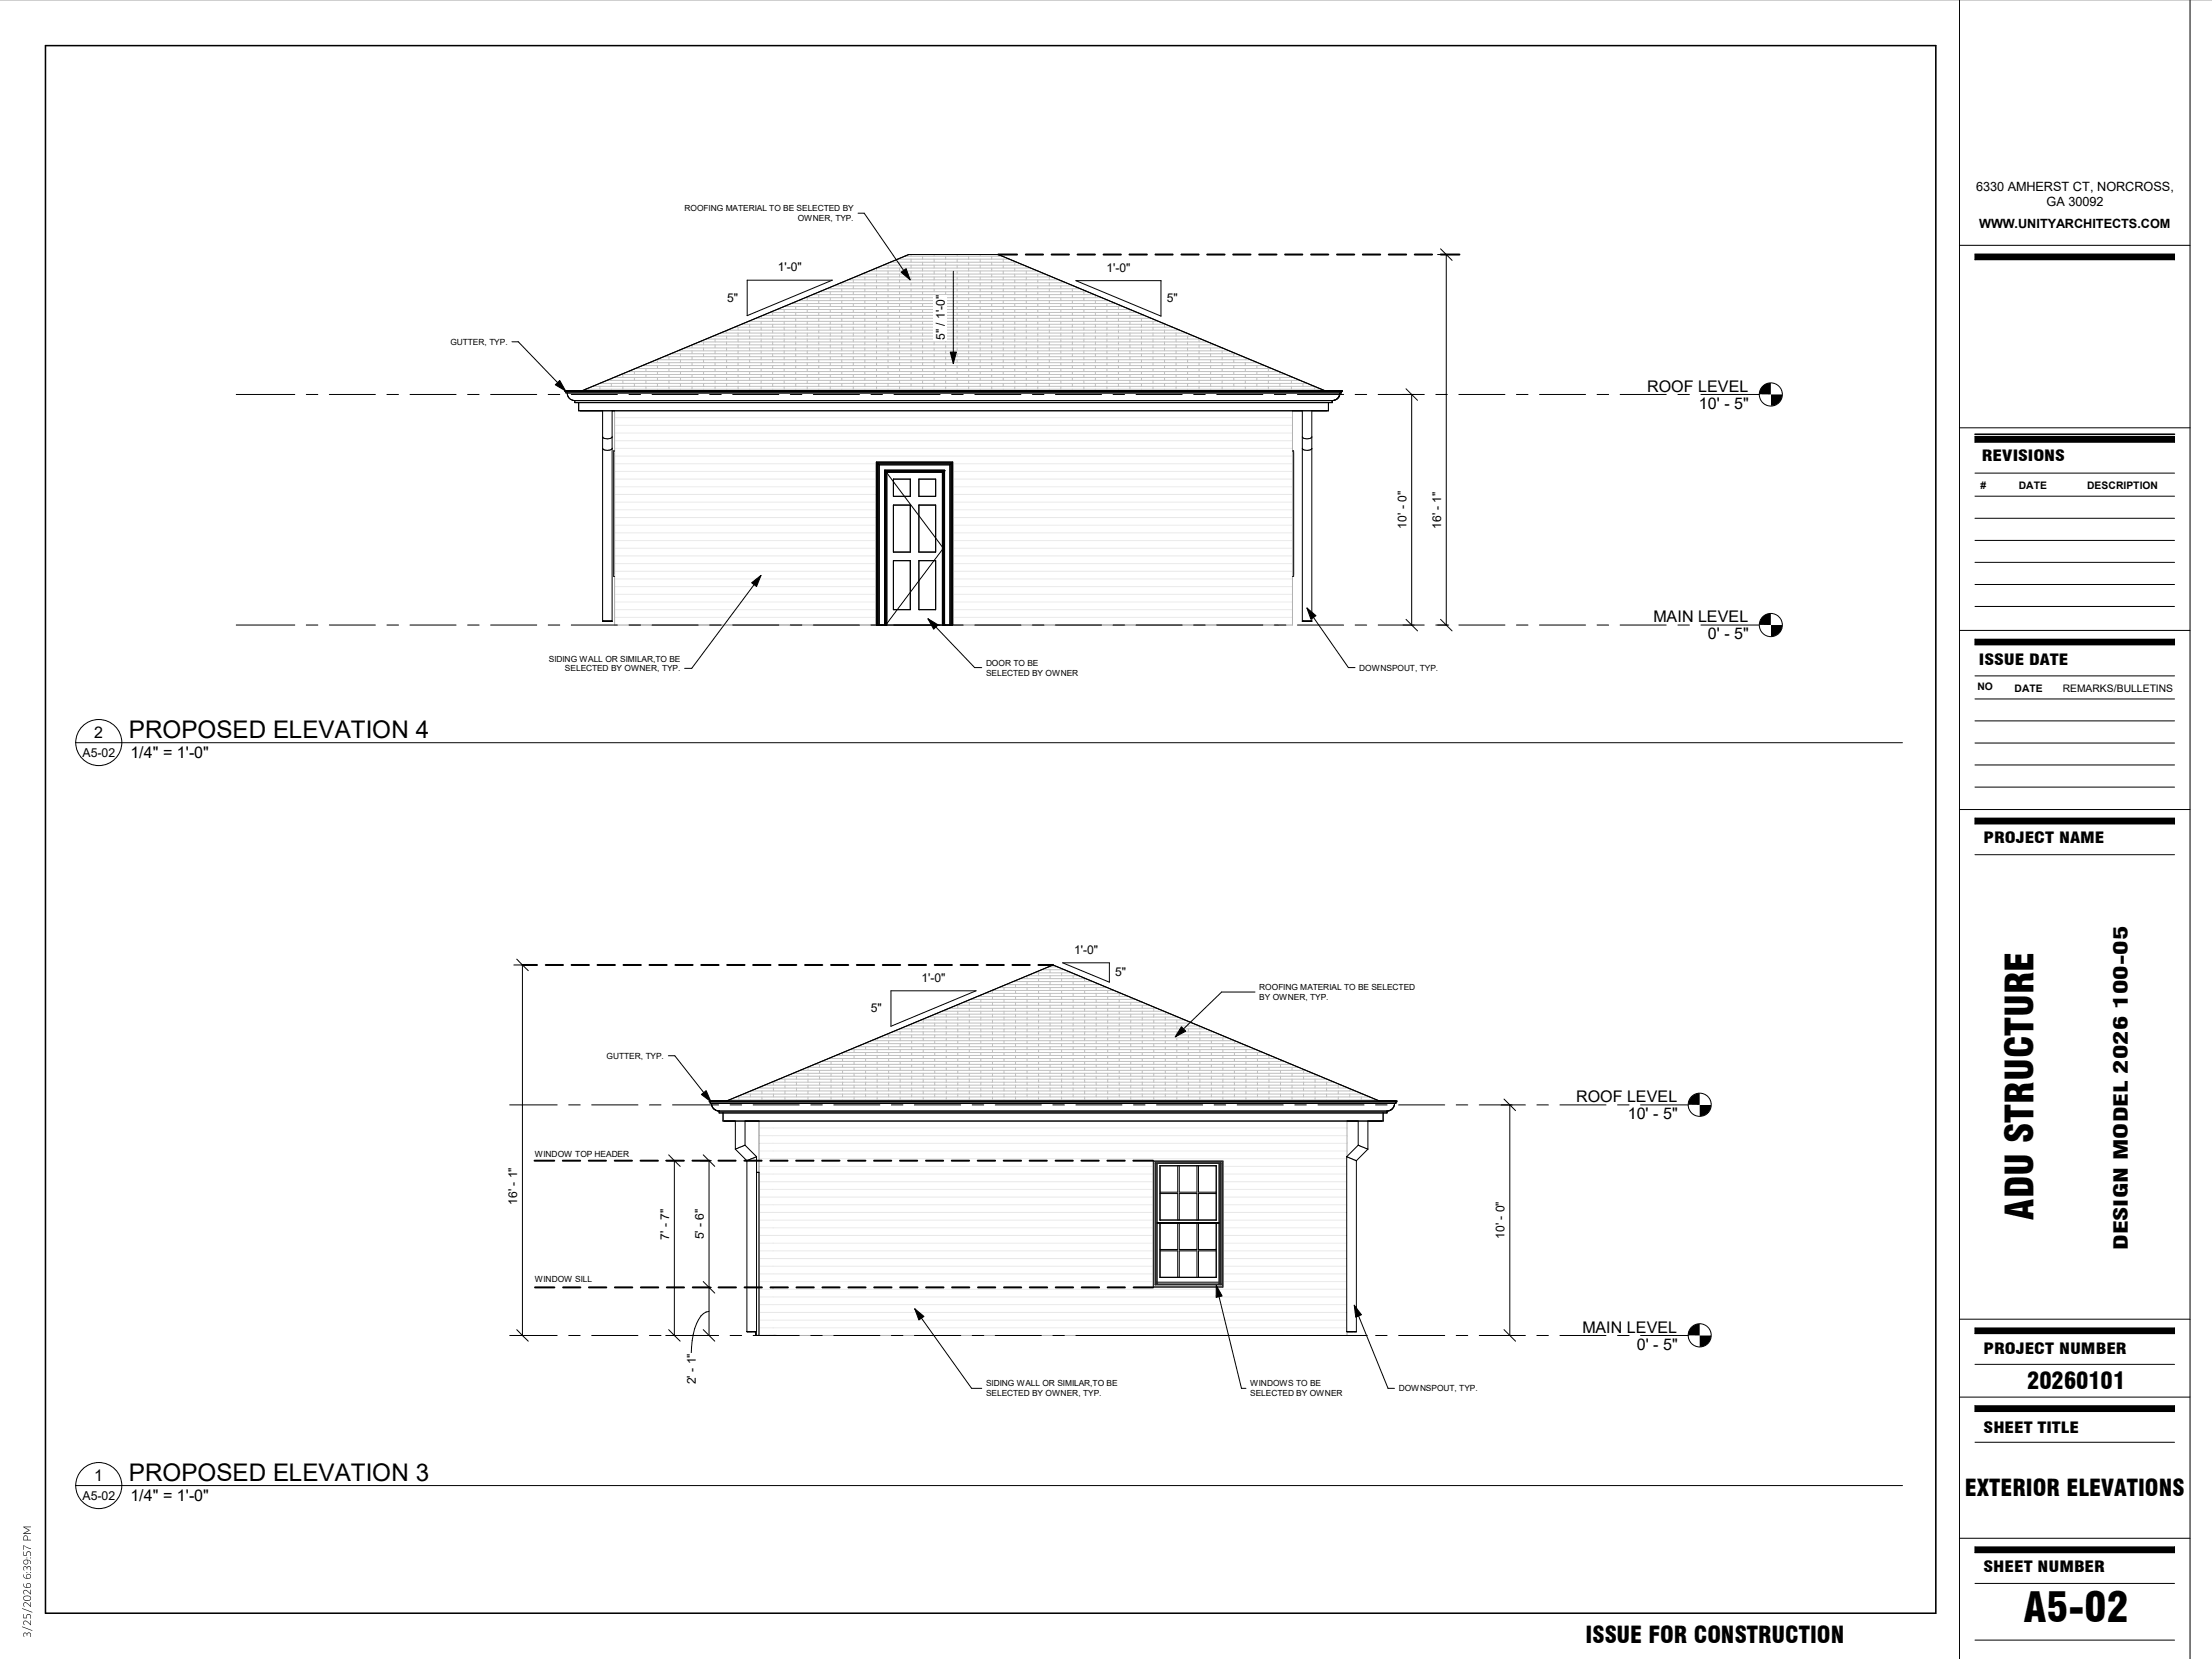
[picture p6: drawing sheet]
<svg xmlns="http://www.w3.org/2000/svg" width="610mm" height="457mm" viewBox="0 0 610 457" stroke-linecap="round" stroke-linejoin="round" font-family="sans-serif">
<defs><g id="words">
<text font-size="11.3" x="557.7" y="447.1">A5-02</text>
<text font-size="10.6" x="560.4" y="336.1" transform="rotate(-90 560.4 336.1)">ADU STRUCTURE</text>
<g font-size="6.7">
<text x="35.5" y="203.3">PROPOSED ELEVATION 4</text>
<text x="35.5" y="408.1">PROPOSED ELEVATION 3</text>
</g>
<g font-size="6.4">
<text x="558.7" y="382.8">20260101</text>
<text x="541.5" y="412.2">EXTERIOR ELEVATIONS</text>
<text x="437" y="452.7">ISSUE FOR CONSTRUCTION</text>
</g>
<text font-size="5.3" x="586.4" y="344.5" transform="rotate(-90 586.4 344.5)">DESIGN MODEL 2026 100-05</text>
<g font-size="4.4">
<text x="454" y="108">ROOF LEVEL</text>
<text x="468.2" y="112.7">10' -</text>
<text x="477.9" y="112.7">5&quot;</text>
<text x="455.7" y="171.5">MAIN LEVEL</text>
<text x="470.7" y="176.2">0' -</text>
<text x="477.9" y="176.2">5&quot;</text>
<text x="26" y="203.5">2</text>
<text x="35.9" y="208.9">1/4&quot; = 1'-0&quot;</text>
<text x="434.4" y="303.8">ROOF LEVEL</text>
<text x="448.6" y="308.5">10' -</text>
<text x="458.3" y="308.5">5&quot;</text>
<text x="436.1" y="367.3">MAIN LEVEL</text>
<text x="451.1" y="372">0' -</text>
<text x="458.3" y="372">5&quot;</text>
<text x="26" y="408.2">1</text>
<text x="35.9" y="413.7">1/4&quot; = 1'-0&quot;</text>
</g>
<g font-size="4.2">
<text x="546.1" y="127.1">REVISIONS</text>
<text x="545.3" y="183.3">ISSUE DATE</text>
<text x="546.6" y="232.4">PROJECT NAME</text>
<text x="546.6" y="373.1">PROJECT NUMBER</text>
<text x="546.6" y="394.9">SHEET TITLE</text>
<text x="546.6" y="433.3">SHEET NUMBER</text>
</g>
<g font-size="3.5">
<text x="544.6" y="52.7">6330 AMHERST CT, NORCROSS,</text>
<text x="564" y="56.7">GA 30092</text>
<text x="545.5" y="62.8">WWW.UNITYARCHITECTS.COM</text>
</g>
<g font-size="3.4">
<text x="22.8" y="208.5">A5-02</text>
<text x="22.8" y="413.3">A5-02</text>
</g>
<g font-size="3.3">
<text x="214.4" y="74.8">1'-0&quot;</text>
<text x="304.9" y="74.9">1'-0&quot;</text>
<text x="200.4" y="83.2">5&quot;</text>
<text x="321.6" y="83.3">5&quot;</text>
<text x="260.3" y="93.7" transform="rotate(-90 260.3 93.7)">5&quot; / 1'-0&quot;</text>
<text x="387.6" y="145.7" transform="rotate(-90 387.6 145.7)">10' - 0&quot;</text>
<text x="397.1" y="145.8" transform="rotate(-90 397.1 145.8)">16' - 1&quot;</text>
<text x="296" y="262.9">1'-0&quot;</text>
<text x="307.3" y="269.1">5&quot;</text>
<text x="254" y="270.6">1'-0&quot;</text>
<text x="240" y="279">5&quot;</text>
<text x="142.5" y="332" transform="rotate(-90 142.5 332)">16' - 1&quot;</text>
<text x="184.4" y="341.7" transform="rotate(-90 184.4 341.7)">7' - 7&quot;</text>
<text x="193.9" y="341.6" transform="rotate(-90 193.9 341.6)">5' - 6&quot;</text>
<text x="414.6" y="341.4" transform="rotate(-90 414.6 341.4)">10' - 0&quot;</text>
<text x="191.7" y="381.5" transform="rotate(-90 191.7 381.5)">2' - 1&quot;</text>
</g>
<g font-size="2.9">
<text x="545.8" y="134.7">#</text>
<text x="556.4" y="134.7">DATE</text>
<text x="575.2" y="134.7">DESCRIPTION</text>
<text x="545" y="190.2">NO</text>
<text x="555.2" y="190.6">DATE</text>
<text x="568.5" y="190.6">REMARKS/BULLETINS</text>
</g>
<g font-size="2.3">
<text x="188.6" y="58.3">ROOFING MATERIAL TO BE SELECTED BY</text>
<text x="219.9" y="60.9">OWNER, TYP.</text>
<text x="124.1" y="95">GUTTER, TYP.</text>
<text x="151.3" y="182.4">SIDING WALL OR SIMILAR,TO BE</text>
<text x="155.7" y="185">SELECTED BY OWNER, TYP.</text>
<text x="271.7" y="183.5">DOOR TO BE</text>
<text x="374.6" y="184.8">DOWNSPOUT, TYP.</text>
<text x="271.7" y="186.2">SELECTED BY OWNER</text>
<text x="347" y="272.9">ROOFING MATERIAL TO BE SELECTED</text>
<text x="347" y="275.5">BY OWNER, TYP.</text>
<text x="167.2" y="291.8">GUTTER, TYP.</text>
<text x="147.4" y="318.9">WINDOW TOP HEADER</text>
<text x="147.4" y="353.2">WINDOW SILL</text>
<text x="271.7" y="382.1">SIDING WALL OR SIMILAR,TO BE</text>
<text x="344.6" y="382.1">WINDOWS TO BE</text>
<text x="385.5" y="383.4">DOWNSPOUT, TYP.</text>
<text x="271.7" y="384.8">SELECTED BY OWNER, TYP.</text>
<text x="344.6" y="384.8">SELECTED BY OWNER</text>
</g>
</g></defs>
<g fill="none" stroke="#eaeaea" stroke-width=".28">
<path d="M169.4 115.1h186.8M169.4 117.2h186.8M169.4 119.3h186.8M169.4 121.5h186.8M169.4 123.6h186.8M169.4 125.7h186.8M169.4 127.8h72.1M169.4 129.9h72.1M169.4 132h72.1M169.4 134.2h72.1M169.4 136.3h72.1M169.4 138.4h72.1"/>
<path d="M262.6 127.8h93.6M262.6 129.9h93.6M262.6 132h93.6M262.6 134.2h93.6M262.6 136.3h93.6M262.6 138.4h93.6M169.4 140.5h72.1M169.4 142.6h72.1M169.4 144.7h72.1M169.4 146.9h72.1M169.4 149h72.1M169.4 151.1h72.1"/>
<path d="M169.4 153.2h72.1M169.4 155.3h72.1M169.4 157.4h72.1M169.4 159.6h72.1M262.6 140.5h93.6M262.6 142.6h93.6M262.6 144.7h93.6M262.6 146.9h93.6M262.6 149h93.6M262.6 151.1h93.6M262.6 153.2h93.6M262.6 155.3h93.6"/>
<path d="M262.6 157.4h93.6M262.6 159.6h93.6M169.4 161.7h72.1M169.4 163.8h72.1M169.4 165.9h72.1M169.4 168h72.1M169.4 170.1h72.1M262.6 161.7h93.6M262.6 163.8h93.6M262.6 165.9h93.6M262.6 168h93.6M262.6 170.1h93.6"/>
</g>
<g fill="none" stroke="#c0c0c0" stroke-width=".28">
<path d="M227.8 79.6h69.9M228.8 79.2v.4M229.8 78.8h66M231.7 77.9h62.1M232 77.9v.9M232 79.6v.8M233.7 77.1h58.2M235.2 77.1v.8M235.2 78.8v.8M235.7 76.3h54.2M237.6 75.5h50.4M238.3 75.2v.3"/>
<path d="M238.3 76.3v.8M238.3 77.9v.9M238.3 79.6v.8M239.6 74.7h46.4M241.5 73.9h42.6M241.6 73.9v.8M241.6 75.5v.8M241.6 77.1v.8M241.6 78.8v.8M243.5 73.1h38.6M244.7 73.1v.8M244.7 74.7v.8"/>
<path d="M244.7 76.3v.8M244.7 77.9v.9M244.7 79.6v.8M245.4 72.3h34.8M247.4 71.4h30.8M247.9 71.2v.2M247.9 72.3v.8M247.9 73.9v.8M247.9 75.5v.8M247.9 77.1v.8M247.9 78.8v.8M249.3 70.6h26.9"/>
<path d="M251.1 70.1v.5M251.1 71.4v.9M251.1 73.1v.8M251.1 74.7v.8M251.1 76.3v.8M251.1 77.9v.9M251.1 79.6v.8M254.3 70.6v.8M254.3 72.3v.8M254.3 73.9v.8M254.3 75.5v.8M254.3 77.1v.8"/>
<path d="M254.3 78.8v.8M257.4 70.1v.5M257.4 71.4v.9M257.4 73.1v.8M257.4 74.7v.8M257.4 76.3v.8M257.4 77.9v.9M257.4 79.6v.8M260.6 70.6v.8M260.6 72.3v.8M260.6 73.9v.8M260.6 75.5v.8"/>
<path d="M260.6 77.1v.8M260.6 78.8v.8M263.8 70.1v.5M263.8 71.4v.9M263.8 73.1v.8M263.8 74.7v.8M263.8 76.3v.8M263.8 77.9v.9M263.8 79.6v.8M267 70.6v.8M267 72.3v.8M267 73.9v.8"/>
<path d="M267 75.5v.8M267 77.1v.8M267 78.8v.8M270.1 70.1v.5M270.1 71.4v.9M270.1 73.1v.8M270.1 74.7v.8M270.1 76.3v.8M270.1 77.9v.9M270.1 79.6v.8M273.3 70.6v.8M273.3 72.3v.8"/>
<path d="M273.3 73.9v.8M273.3 75.5v.8M273.3 77.1v.8M273.3 78.8v.8M276.5 71.4v.9M276.5 73.1v.8M276.5 74.7v.8M276.5 76.3v.8M276.5 77.9v.9M276.5 79.6v.8M279.7 72.3v.8M279.7 73.9v.8"/>
<path d="M279.7 75.5v.8M279.7 77.1v.8M279.7 78.8v.8M282.8 73.4v.5M282.8 74.7v.8M282.8 76.3v.8M282.8 77.9v.9M282.8 79.6v.8M286 74.7h.1M286 75.5v.8M286 77.1v.8M286 78.8v.8"/>
<path d="M289.2 76.3v.8M289.2 77.9v.9M289.2 79.6v.8M292.4 77.3v.6M292.4 78.8v.8M295.5 78.7v.1M295.5 79.6v.8M178.9 99.9h167.7M180.9 99.1h163.8M181.2 99.1v.8M182.9 98.3h159.8M184.4 98.3v.8"/>
<path d="M184.4 99.9v.9M184.8 97.5h155.9M186.8 96.7h152M187.5 96.4v.3M187.5 97.5v.8M187.5 99.1v.8M188.7 95.9h148.1M190.7 95h144.2M190.7 95v.9M190.7 96.7v.8M190.7 98.3v.8M190.7 99.9v.9"/>
<path d="M192.7 94.2h140.2M193.9 94.2v.8M193.9 95.9v.8M193.9 97.5v.8M193.9 99.1v.8M194.6 93.4h136.4M196.6 92.6h132.4M197.1 92.4v.2M197.1 93.4v.8M197.1 95v.9M197.1 96.7v.8M197.1 98.3v.8"/>
<path d="M197.1 99.9v.9M198.5 91.8h128.6M200.2 91.1v.7M200.2 92.6v.8M200.2 94.2v.8M200.2 95.9v.8M200.2 97.5v.8M200.2 99.1v.8M200.4 91h124.7M202.4 90.2h120.8M203.4 90.2v.8M203.4 91.8v.8"/>
<path d="M203.4 93.4v.8M203.4 95v.9M203.4 96.7v.8M203.4 98.3v.8M203.4 99.9v.9M204.4 89.4h116.8M206.3 88.6h112.9M206.6 88.4v.2M206.6 89.4v.8M206.6 91v.8M206.6 92.6v.8M206.6 94.2v.8"/>
<path d="M206.6 95.9v.8M206.6 97.5v.8M206.6 99.1v.8M208.3 87.7h109M209.8 87.1v.6M209.8 88.6v.8M209.8 90.2v.8M209.8 91.8v.8M209.8 93.4v.8M209.8 95v.9M209.8 96.7v.8M209.8 98.3v.8"/>
<path d="M209.8 99.9v.9M210.2 86.9h105.1M212.2 86.1h101.2M212.9 86.1v.8M212.9 87.7v.9M212.9 89.4v.8M212.9 91v.8M212.9 92.6v.8M212.9 94.2v.8M212.9 95.9v.8M212.9 97.5v.8M212.9 99.1v.8"/>
<path d="M214.2 85.3h97.2v.8M216.1 84.5h.1M216.1 84.5h93.4M216.1 85.3v.8M216.1 86.9v.8M216.1 88.6v.8M216.1 90.2v.8M216.1 91.8v.8M216.1 93.4v.8M216.1 95v.9M216.1 96.7v.8M216.1 98.3v.8"/>
<path d="M216.1 99.9v.9M218.1 83.7h89.4M219.3 83.1v.6M219.3 84.5v.8M219.3 86.1v.8M219.3 87.7v.9M219.3 89.4v.8M219.3 91v.8M219.3 92.6v.8M219.3 94.2v.8M219.3 95.9v.8M219.3 97.5v.8"/>
<path d="M219.3 99.1v.8M220 82.8h85.6M222 82h81.6M222.5 82v.8M222.5 83.7v.8M222.5 85.3v.8M222.5 86.9v.8M222.5 88.6v.8M222.5 90.2v.8M222.5 91.8v.8M222.5 93.4v.8M222.5 95v.9"/>
<path d="M222.5 96.7v.8M222.5 98.3v.8M222.5 99.9v.9M223.9 81.2h77.8M225.6 81.2v.8M225.6 82.8v.9M225.6 84.5v.8M225.6 86.1v.8M225.6 87.7v.9M225.6 89.4v.8M225.6 91v.8M225.6 92.6v.8"/>
<path d="M225.6 94.2v.8M225.6 95.9v.8M225.6 97.5v.8M225.6 99.1v.8M225.9 80.4h73.8M228.8 80.4v.8M228.8 82v.8M228.8 83.7v.8M228.8 85.3v.8M228.8 86.9v.8M228.8 88.6v.8M228.8 90.2v.8"/>
<path d="M228.8 91.8v.8M228.8 93.4v.8M228.8 95v.9M228.8 96.7v.8M228.8 98.3v.8M228.8 99.9v.9M232 81.2v.8M232 82.8v.9M232 84.5v.8M232 86.1v.8M232 87.7v.9M232 89.4v.8"/>
<path d="M232 91v.8M232 92.6v.8M232 94.2v.8M232 95.9v.8M232 97.5v.8M232 99.1v.8M235.2 80.4v.8M235.2 82v.8M235.2 83.7v.8M235.2 85.3v.8M235.2 86.9v.8M235.2 88.6v.8"/>
<path d="M235.2 90.2v.8M235.2 91.8v.8M235.2 93.4v.8M235.2 95v.9M235.2 96.7v.8M235.2 98.3v.8M235.2 99.9v.9M238.3 81.2v.8M238.3 82.8v.9M238.3 84.5v.8M238.3 86.1v.8M238.3 87.7v.9"/>
<path d="M238.3 89.4v.8M238.3 91v.8M238.3 92.6v.8M238.3 94.2v.8M238.3 95.9v.8M238.3 97.5v.8M238.3 99.1v.8M241.6 80.4v.8M241.6 82v.8M241.6 83.7v.8M241.6 85.3v.8M241.6 86.9v.8"/>
<path d="M241.6 88.6v.8M241.6 90.2v.8M241.6 91.8v.8M241.6 93.4v.8M241.6 95v.9M241.6 96.7v.8M241.6 98.3v.8M241.6 99.9v.9M244.7 81.2v.8M244.7 82.8v.9M244.7 84.5v.8M244.7 86.1v.8"/>
<path d="M244.7 87.7v.9M244.7 89.4v.8M244.7 91v.8M244.7 92.6v.8M244.7 94.2v.8M244.7 95.9v.8M244.7 97.5v.8M244.7 99.1v.8M247.9 80.4v.8M247.9 82v.8M247.9 83.7v.8M247.9 85.3v.8"/>
<path d="M247.9 86.9v.8M247.9 88.6v.8M247.9 90.2v.8M247.9 91.8v.8M247.9 93.4v.8M247.9 95v.9M247.9 96.7v.8M247.9 98.3v.8M247.9 99.9v.9M251.1 81.2v.8M251.1 82.8v.9M251.1 84.5v.8"/>
<path d="M251.1 86.1v.8M251.1 87.7v.9M251.1 89.4v.8M251.1 91v.8M251.1 92.6v.8M251.1 94.2v.8M251.1 95.9v.8M251.1 97.5v.8M251.1 99.1v.8M254.3 80.4v.8M254.3 82v.8M254.3 83.7v.8"/>
<path d="M254.3 85.3v.8M254.3 86.9v.8M254.3 88.6v.8M254.3 90.2v.8M254.3 91.8v.8M254.3 93.4v.8M254.3 95v.9M254.3 96.7v.8M254.3 98.3v.8M254.3 99.9v.9M257.4 81.2v.8M257.4 82.8v.9"/>
<path d="M257.4 84.5v.8M257.4 86.1v.8M257.4 87.7v.9M257.4 89.4v.8M257.4 91v.8M257.4 92.6v.8M257.4 94.2v.8M257.4 95.9v.8M257.4 97.5v.8M257.4 99.1v.8M260.6 80.4v.8M260.6 82v.8"/>
<path d="M260.6 83.7v.8M260.6 85.3v.8M260.6 86.9v.8M260.6 88.6v.8M260.6 90.2v.8M260.6 91.8v.8M260.6 93.4v.8M260.6 95v.9M260.6 96.7v.8M260.6 98.3v.8M260.6 99.9v.9M263.8 81.2v.8"/>
<path d="M263.8 82.8v.9M263.8 84.5v.8M263.8 86.1v.8M263.8 87.7v.9M263.8 89.4v.8M263.8 91v.8M263.8 92.6v.8M263.8 94.2v.8M263.8 95.9v.8M263.8 97.5v.8M263.8 99.1v.8M267 80.4v.8"/>
<path d="M267 82v.8M267 83.7v.8M267 85.3v.8M267 86.9v.8M267 88.6v.8M267 90.2v.8M267 91.8v.8M267 93.4v.8M267 95v.9M267 96.7v.8M267 98.3v.8M267 99.9v.9"/>
<path d="M270.1 81.2v.8M270.1 82.8v.9M270.1 84.5v.8M270.1 86.1v.8M270.1 87.7v.9M270.1 89.4v.8M270.1 91v.8M270.1 92.6v.8M270.1 94.2v.8M270.1 95.9v.8M270.1 97.5v.8M270.1 99.1v.8"/>
<path d="M273.3 80.4v.8M273.3 82v.8M273.3 83.7v.8M273.3 85.3v.8M273.3 86.9v.8M273.3 88.6v.8M273.3 90.2v.8M273.3 91.8v.8M273.3 93.4v.8M273.3 95v.9M273.3 96.7v.8M273.3 98.3v.8"/>
<path d="M273.3 99.9v.9M276.5 81.2v.8M276.5 82.8v.9M276.5 84.5v.8M276.5 86.1v.8M276.5 87.7v.9M276.5 89.4v.8M276.5 91v.8M276.5 92.6v.8M276.5 94.2v.8M276.5 95.9v.8M276.5 97.5v.8"/>
<path d="M276.5 99.1v.8M279.7 80.4v.8M279.7 82v.8M279.7 83.7v.8M279.7 85.3v.8M279.7 86.9v.8M279.7 88.6v.8M279.7 90.2v.8M279.7 91.8v.8M279.7 93.4v.8M279.7 95v.9M279.7 96.7v.8"/>
<path d="M279.7 98.3v.8M279.7 99.9v.9M282.8 81.2v.8M282.8 82.8v.9M282.8 84.5v.8M282.8 86.1v.8M282.8 87.7v.9M282.8 89.4v.8M282.8 91v.8M282.8 92.6v.8M282.8 94.2v.8M282.8 95.9v.8"/>
<path d="M282.8 97.5v.8M282.8 99.1v.8M286 80.4v.8M286 82v.8M286 83.7v.8M286 85.3v.8M286 86.9v.8M286 88.6v.8M286 90.2v.8M286 91.8v.8M286 93.4v.8M286 95v.9"/>
<path d="M286 96.7v.8M286 98.3v.8M286 99.9v.9M289.2 81.2v.8M289.2 82.8v.9M289.2 84.5v.8M289.2 86.1v.8M289.2 87.7v.9M289.2 89.4v.8M289.2 91v.8M289.2 92.6v.8M289.2 94.2v.8"/>
<path d="M289.2 95.9v.8M289.2 97.5v.8M289.2 99.1v.8M292.4 80.4v.8M292.4 82v.8M292.4 83.7v.8M292.4 85.3v.8M292.4 86.9v.8M292.4 88.6v.8M292.4 90.2v.8M292.4 91.8v.8M292.4 93.4v.8"/>
<path d="M292.4 95v.9M292.4 96.7v.8M292.4 98.3v.8M292.4 99.9v.9M295.5 81.2v.8M295.5 82.8v.9M295.5 84.5v.8M295.5 86.1v.8M295.5 87.7v.9M295.5 89.4v.8M295.5 91v.8M295.5 92.6v.8"/>
<path d="M295.5 94.2v.8M295.5 95.9v.8M295.5 97.5v.8M295.5 99.1v.8M298.7 80.4v.8M298.7 82v.8M298.7 83.7v.8M298.7 85.3v.8M298.7 86.9v.8M298.7 88.6v.8M298.7 90.2v.8M298.7 91.8v.8"/>
<path d="M298.7 93.4v.8M298.7 95v.9M298.7 96.7v.8M298.7 98.3v.8M298.7 99.9v.9M301.9 81.3v.7M301.9 82.8v.9M301.9 84.5v.8M301.9 86.1v.8M301.9 87.7v.9M301.9 89.4v.8M301.9 91v.8"/>
<path d="M301.9 92.6v.8M301.9 94.2v.8M301.9 95.9v.8M301.9 97.5v.8M301.9 99.1v.8M305.1 82.6v.2M305.1 83.7v.8M305.1 85.3v.8M305.1 86.9v.8M305.1 88.6v.8M305.1 90.2v.8M305.1 91.8v.8"/>
<path d="M305.1 93.4v.8M305.1 95v.9M305.1 96.7v.8M305.1 98.3v.8M305.1 99.9v.9M308.2 84.5v.8M308.2 86.1v.8M308.2 87.7v.9M308.2 89.4v.8M308.2 91v.8M308.2 92.6v.8M308.2 94.2v.8"/>
<path d="M308.2 95.9v.8M308.2 97.5v.8M308.2 99.1v.8M311.4 86.9v.8M311.4 88.6v.8M311.4 90.2v.8M311.4 91.8v.8M311.4 93.4v.8M311.4 95v.9M311.4 96.7v.8M311.4 98.3v.8M311.4 99.9v.9"/>
<path d="M314.6 86.6v.3M314.6 87.7v.9M314.6 89.4v.8M314.6 91v.8M314.6 92.6v.8M314.6 94.2v.8M314.6 95.9v.8M314.6 97.5v.8M314.6 99.1v.8M317.8 88.6v.8M317.8 90.2v.8M317.8 91.8v.8"/>
<path d="M317.8 93.4v.8M317.8 95v.9M317.8 96.7v.8M317.8 98.3v.8M317.8 99.9v.9M320.9 89.4v.8M320.9 91v.8M320.9 92.6v.8M320.9 94.2v.8M320.9 95.9v.8M320.9 97.5v.8M320.9 99.1v.8"/>
<path d="M324.1 90.6v.4M324.1 91.8v.8M324.1 93.4v.8M324.1 95v.9M324.1 96.7v.8M324.1 98.3v.8M324.1 99.9v.9M327.3 92.6v.8M327.3 94.2v.8M327.3 95.9v.8M327.3 97.5v.8M327.3 99.1v.8"/>
<path d="M330.5 93.4v.8M330.5 95v.9M330.5 96.7v.8M330.5 98.3v.8M330.5 99.9v.9M333.6 94.5v.5M333.6 95.9v.8M333.6 97.5v.8M333.6 99.1v.8M336.8 95.9h.1M336.8 96.7v.8M336.8 98.3v.8"/>
<path d="M336.8 99.9v.9M340 97.5v.8M340 99.1v.8M343.2 98.5v.6M343.2 99.9v.9M346.4 99.8v.1M161.4 107.3h202.8M162.1 107.3v.4M163.3 106.5h198.9v.8M165.3 105.6l195 .1M165.3 106.5v.8M167.2 104.8h191.2"/>
<path d="M168.5 104.3v.5M168.5 105.7v.8M168.5 107.3v.4M169.2 104h187.2M171.2 103.2h183.2M171.7 103.2v.8M171.7 104.8v.9M171.7 106.5v.8M173.1 102.4h179.4M174.8 102.4v.8M174.8 104v.8M174.8 105.7v.8"/>
<path d="M174.8 107.3v.4M175 101.6h175.5M177 100.8h171.6M178 100.3v.5M178 101.6v.8M178 103.2v.8M178 104.8v.9M178 106.5v.8M181.2 100.8v.8M181.2 102.4v.8M181.2 104v.8M181.2 105.7v.8"/>
<path d="M181.2 107.3v.4M184.4 101.6v.8M184.4 103.2v.8M184.4 104.8v.9M184.4 106.5v.8M187.5 100.8v.8M187.5 102.4v.8M187.5 104v.8M187.5 105.7v.8M187.5 107.3v.4M190.7 101.6v.8M190.7 103.2v.8"/>
<path d="M190.7 104.8v.9M190.7 106.5v.8M193.9 100.8v.8M193.9 102.4v.8M193.9 104v.8M193.9 105.7v.8M193.9 107.3v.4M197.1 101.6v.8M197.1 103.2v.8M197.1 104.8v.9M197.1 106.5v.8M200.2 100.8v.8"/>
<path d="M200.2 102.4v.8M200.2 104v.8M200.2 105.7v.8M200.2 107.3v.4M203.4 101.6v.8M203.4 103.2v.8M203.4 104.8v.9M203.4 106.5v.8M206.6 100.8v.8M206.6 102.4v.8M206.6 104v.8M206.6 105.7v.8"/>
<path d="M206.6 107.3v.4M209.8 101.6v.8M209.8 103.2v.8M209.8 104.8v.9M209.8 106.5v.8M212.9 100.8v.8M212.9 102.4v.8M212.9 104v.8M212.9 105.7v.8M212.9 107.3v.4M216.1 101.6v.8M216.1 103.2v.8"/>
<path d="M216.1 104.8v.9M216.1 106.5v.8M219.3 100.8v.8M219.3 102.4v.8M219.3 104v.8M219.3 105.7v.8M219.3 107.3v.4M222.5 101.6v.8M222.5 103.2v.8M222.5 104.8v.9M222.5 106.5v.8M225.6 100.8v.8"/>
<path d="M225.6 102.4v.8M225.6 104v.8M225.6 105.7v.8M225.6 107.3v.4M228.8 101.6v.8M228.8 103.2v.8M228.8 104.8v.9M228.8 106.5v.8M232 100.8v.8M232 102.4v.8M232 104v.8M232 105.7v.8"/>
<path d="M232 107.3v.4M235.2 101.6v.8M235.2 103.2v.8M235.2 104.8v.9M235.2 106.5v.8M238.3 100.8v.8M238.3 102.4v.8M238.3 104v.8M238.3 105.7v.8M238.3 107.3v.4M241.6 101.6v.8M241.6 103.2v.8"/>
<path d="M241.6 104.8v.9M241.6 106.5v.8M244.7 100.8v.8M244.7 102.4v.8M244.7 104v.8M244.7 105.7v.8M244.7 107.3v.4M247.9 101.6v.8M247.9 103.2v.8M247.9 104.8v.9M247.9 106.5v.8M251.1 100.8v.8"/>
<path d="M251.1 102.4v.8M251.1 104v.8M251.1 105.7v.8M251.1 107.3v.4M254.3 101.6v.8M254.3 103.2v.8M254.3 104.8v.9M254.3 106.5v.8M257.4 100.8v.8M257.4 102.4v.8M257.4 104v.8M257.4 105.7v.8"/>
<path d="M257.4 107.3v.4M260.6 101.6v.8M260.6 103.2v.8M260.6 104.8v.9M260.6 106.5v.8M263.8 100.8v.8M263.8 102.4v.8M263.8 104v.8M263.8 105.7v.8M263.8 107.3v.4M267 101.6v.8M267 103.2v.8"/>
<path d="M267 104.8v.9M267 106.5v.8M270.1 100.8v.8M270.1 102.4v.8M270.1 104v.8M270.1 105.7v.8M270.1 107.3v.4M273.3 101.6v.8M273.3 103.2v.8M273.3 104.8v.9M273.3 106.5v.8M276.5 100.8v.8"/>
<path d="M276.5 102.4v.8M276.5 104v.8M276.5 105.7v.8M276.5 107.3v.4M279.7 101.6v.8M279.7 103.2v.8M279.7 104.8v.9M279.7 106.5v.8M282.8 100.8v.8M282.8 102.4v.8M282.8 104v.8M282.8 105.7v.8"/>
<path d="M282.8 107.3v.4M286 101.6v.8M286 103.2v.8M286 104.8v.9M286 106.5v.8M289.2 100.8v.8M289.2 102.4v.8M289.2 104v.8M289.2 105.7v.8M289.2 107.3v.4M292.4 101.6v.8M292.4 103.2v.8"/>
<path d="M292.4 104.8v.9M292.4 106.5v.8M295.5 100.8v.8M295.5 102.4v.8M295.5 104v.8M295.5 105.7v.8M295.5 107.3v.4M298.7 101.6v.8M298.7 103.2v.8M298.7 104.8v.9M298.7 106.5v.8M301.9 100.8v.8"/>
<path d="M301.9 102.4v.8M301.9 104v.8M301.9 105.7v.8M301.9 107.3v.4M305.1 101.6v.8M305.1 103.2v.8M305.1 104.8v.9M305.1 106.5v.8M308.2 100.8v.8M308.2 102.4v.8M308.2 104v.8M308.2 105.7v.8"/>
<path d="M308.2 107.3v.4M311.4 101.6v.8M311.4 103.2v.8M311.4 104.8v.9M311.4 106.5v.8M314.6 100.8v.8M314.6 102.4v.8M314.6 104v.8M314.6 105.7v.8M314.6 107.3v.4M317.8 101.6v.8M317.8 103.2v.8"/>
<path d="M317.8 104.8v.9M317.8 106.5v.8M320.9 100.8v.8M320.9 102.4v.8M320.9 104v.8M320.9 105.7v.8M320.9 107.3v.4M324.1 101.6v.8M324.1 103.2v.8M324.1 104.8v.9M324.1 106.5v.8M327.3 100.8v.8"/>
<path d="M327.3 102.4v.8M327.3 104v.8M327.3 105.7v.8M327.3 107.3v.4M330.5 101.6v.8M330.5 103.2v.8M330.5 104.8v.9M330.5 106.5v.8M333.6 100.8v.8M333.6 102.4v.8M333.6 104v.8M333.6 105.7v.8"/>
<path d="M333.6 107.3v.4M336.8 101.6v.8M336.8 103.2v.8M336.8 104.8v.9M336.8 106.5v.8M340 100.8v.8M340 102.4v.8M340 104v.8M340 105.7v.8M340 107.3v.4M343.2 101.6v.8M343.2 103.2v.8"/>
<path d="M343.2 104.8v.9M343.2 106.5v.8M346.4 100.8v.8M346.4 102.4v.8M346.4 104v.8M346.4 105.7v.8M346.4 107.3v.4M349.5 101.6v.8M349.5 103.2v.8M349.5 104.8v.9M349.5 106.5v.8M352.7 102.5v.7"/>
<path d="M352.7 104v.8M352.7 105.7v.8M352.7 107.3v.4M355.9 103.8v.2M355.9 104.8v.9M355.9 106.5v.8M359.1 105.7v.8M359.1 107.3v.4"/>
</g>
<path d="M169.4 113.2v59.1h74.3M356.2 113.2v59.1h-95.8M244.1 129.9h16" fill="none" stroke="#aaa" stroke-width=".28"/>
<g fill="none" stroke="#000" stroke-width=".28">
<path d="M155.7 107.7h214.2v.2h-214.2zM156 107.9v.4h213.6v-.4M156.3 108.3a2.1 2.1 0 0 0 2.1 2.1M158.4 110.4v.6h208.8v-.6M158.4 110.4h208.8M159.5 111v2.2h206.6v-2.2M160.5 107.7l89.9-37.6h24.7l90 37.6M166.1 113.2v58h2.6v-58M358.9 113.2v58h2.6v-58M369.3 108.3a2.1 2.1 0 0 1-2.1 2.1M166.1 120.4a1.96 1.96 0 0 0 2.6 .1v-.1M166.1 123.6a1.96 1.96 0 0 0 2.6 .1v-.1"/>
<path d="M241.5 127.3h21.1v45h-21.1zM241.8 127.6l.5 .5M241.8 127.6v44.7M241.8 127.6h20.5M242.3 128.1v44.2M242.3 128.1h19.5M243.8 129.7h.1M243.8 129.7l.2 .1M244 129.8h.1M244 129.8l.1 42.5M244 129.8h16.1M244.1 129.8h.1"/>
<path d="M244.1 129.9h15.9v42.4M244.1 129.9l15.9 21.2-15.9 21.2zM246.2 132h4.7v4.8h-4.7zM246.2 139.2h4.7v12.9h-4.7zM253.2 139.2h4.7v12.9h-4.7zM253.2 132h4.7v4.8h-4.7zM260.1 129.8h.1M260.1 129.8v42.5M260.2 129.7l-.1 .1M260.2 129.7h.1M261.8 128.1v44.2M262.3 127.6v44.7"/>
<path d="M262.3 127.6l-.5 .5M358.9 120.4a1.84 1.84 0 0 0 2.6 0M358.9 123.6a1.84 1.84 0 0 0 2.6 0M246.2 154.5h4.7v13.5h-4.7zM253.2 154.5h4.7v13.5h-4.7zM242.1 172.3v-44.5h19.9v44.5M243.8 172.3v-42.7h16.5v42.7M243.8 172.3h.1M243.9 172.3h.1M244.1 172.3h.1M244.4 172.3v-42.1h15.3v42.1M260.1 172.3h.1"/>
<path d="M260.2 172.3h.1M260.3 172.3h.1"/>
</g>
<path d="M169.4 124.3h-.3v34.6h.3M356.2 124.3h.3v34.6h-.3" fill="none" stroke="#232312" stroke-width=".28"/>
<g fill="none" stroke="#000" stroke-width=".55">
<path d="M275.1 70.1h5.2M282.7 70.1h4.7M289.8 70.1h4.8M297 70.1h4.8M304.1 70.1h4.8M311.3 70.1h4.8M318.4 70.1h4.8M325.6 70.1h4.7M332.7 70.1h4.8M339.9 70.1h4.7M347 70.1h4.8M354.2 70.1h4.7"/>
<path d="M361.3 70.1h4.8M368.5 70.1h4.7M375.6 70.1h4.8M382.7 70.1h4.8M389.9 70.1h4.8M397 70.1h5.2"/>
</g>
<g fill="#fff">
<path d="M209.2 308.9h3.9v59.1h-3.9z"/>
<path d="M213.1 308.9h158.1v59.1h-158.1z"/>
<path d="M200.3 265.9h179.8v37.5h-179.8z"/>
</g>
<g fill="none" stroke="#eaeaea" stroke-width=".28">
<path d="M209.2 310.9h162M209.2 313h162M209.2 315.1h162M209.2 317.2h162M209.2 319.3h161.9M209.2 321.4h108.6M209.2 323.6h108.6M209.2 325.7h108.6M209.2 327.8h108.6M209.2 329.9h108.6M209.2 332h108.6M209.2 334.1h108.6"/>
<path d="M209.2 336.3h108.6M209.2 338.4h108.6M337.1 321.4h34M337.1 323.6h34M337.1 325.7h34M337.1 327.8h34M337.1 329.9h34M337.1 332h34M337.1 334.1h34M337.1 336.3h34M337.1 338.4h34M209.2 340.5h108.6"/>
<path d="M209.2 342.6h108.6M209.2 344.7h108.6M209.2 346.8h108.6M209.2 349h108.6M209.2 351.1h108.6M209.2 353.2h108.6M209.2 355.3h161.9M209.2 357.4h161.9M209.2 359.5h161.9M337.1 340.5h34M337.1 342.6h34M337.1 344.7h34"/>
<path d="M337.1 346.8h34M337.1 349h34M337.1 351.1h34M337.1 353.2h34M209.2 361.7h161.9M209.2 363.8h161.9M209.2 365.9h161.9"/>
</g>
<g fill="none" stroke="#c0c0c0" stroke-width=".28">
<path d="M257.7 279.5h65M259.6 278.7h61.2M260.8 278.2v.5M260.8 279.5v.8M261.6 277.9h57.2M263.5 277h53.4M263.9 277v.9M263.9 278.7v.8M265.5 276.2h49.4M267.1 276.2v.8M267.1 277.9v.8M267.1 279.5v.8"/>
<path d="M267.5 275.4h45.5M269.4 274.6h41.6M270.3 274.2v.4M270.3 275.4v.8M270.3 277v.9M270.3 278.7v.8M271.4 273.8h37.6M273.3 273h33.8M273.5 273v.8M273.5 274.6v.8M273.5 276.2v.8M273.5 277.9v.8"/>
<path d="M273.5 279.5v.8M275.3 272.2h29.8M276.7 272.2v.8M276.7 273.8v.8M276.7 275.4v.8M276.7 277v.9M276.7 278.7v.8M277.2 271.4h26M279.2 270.5h22M279.9 270.3v.2M279.9 271.4v.8M279.9 273v.8"/>
<path d="M279.9 274.6v.8M279.9 276.2v.8M279.9 277.9v.8M279.9 279.5v.8M281.1 269.7h18.2M283 268.9v.8M283 270.5v.9M283 272.2v.8M283 273.8v.8M283 275.4v.8M283 277v.9M283 278.7v.8"/>
<path d="M283.1 268.9h14.2M285 268.1h10.4M286.2 268.1v.8M286.2 269.7v.8M286.2 271.4v.8M286.2 273v.8M286.2 274.6v.8M286.2 276.2v.8M286.2 277.9v.8M286.2 279.5v.8M287 267.3h6.4M289 266.4h2.5"/>
<path d="M289.4 266.3v.1M289.4 267.3v.8M289.4 268.9v.8M289.4 270.5v.9M289.4 272.2v.8M289.4 273.8v.8M289.4 275.4v.8M289.4 277v.9M289.4 278.7v.8M292.6 266.9v.4M292.6 268.1v.8M292.6 269.7v.8"/>
<path d="M292.6 271.4v.8M292.6 273v.8M292.6 274.6v.8M292.6 276.2v.8M292.6 277.9v.8M292.6 279.5v.8M295.7 268.9v.8M295.7 270.5v.9M295.7 272.2v.8M295.7 273.8v.8M295.7 275.4v.8M295.7 277v.9"/>
<path d="M295.7 278.7v.8M298.9 269.7v.8M298.9 271.4v.8M298.9 273v.8M298.9 274.6v.8M298.9 276.2v.8M298.9 277.9v.8M298.9 279.5v.8M302.1 270.9v.5M302.1 272.2v.8M302.1 273.8v.8M302.1 275.4v.8"/>
<path d="M302.1 277v.9M302.1 278.7v.8M305.3 273v.8M305.3 274.6v.8M305.3 276.2v.8M305.3 277.9v.8M305.3 279.5v.8M308.4 273.8v.8M308.4 275.4v.8M308.4 277v.9M308.4 278.7v.8M311.6 274.9v.5"/>
<path d="M311.6 276.2v.8M311.6 277.9v.8M311.6 279.5v.8M314.8 276.2h.1M314.8 277v.9M314.8 278.7v.8M318 277.9v.8M318 279.5v.8M321.1 278.8v.7M208.8 299.8h162.8M210 299.4v.4M210.8 299h158.9"/>
<path d="M212.7 298.2h155M213.1 298.2v.8M213.1 299.8v.9M214.7 297.4h151M216.3 297.4v.8M216.3 299v.8M216.6 296.6h147.2M218.6 295.8h143.2M219.5 295.4v.4M219.5 296.6v.8M219.5 298.2v.8M219.5 299.8v.9"/>
<path d="M220.6 295h139.3M222.5 294.1h135.4M222.7 294.1v.9M222.7 295.8v.8M222.7 297.4v.8M222.7 299v.8M224.5 293.3h131.5M225.8 293.3v.8M225.8 295v.8M225.8 296.6v.8M225.8 298.2v.8M225.8 299.8v.9"/>
<path d="M226.4 292.5h127.6M228.3 291.7h123.7M229 291.4v.3M229 292.5v.8M229 294.1v.9M229 295.8v.8M229 297.4v.8M229 299v.8M230.3 290.9h119.8M232.2 290.1v.8M232.2 291.7v.8M232.2 293.3v.8"/>
<path d="M232.2 295v.8M232.2 296.6v.8M232.2 298.2v.8M232.2 299.8v.9M232.3 290.1h115.8M234.2 289.3h112M235.4 289.3v.8M235.4 290.9v.8M235.4 292.5v.8M235.4 294.1v.9M235.4 295.8v.8M235.4 297.4v.8"/>
<path d="M235.4 299v.8M236.2 288.5h108M238.1 287.6h104.2M238.5 287.4v.2M238.5 288.5v.8M238.5 290.1v.8M238.5 291.7v.8M238.5 293.3v.8M238.5 295v.8M238.5 296.6v.8M238.5 298.2v.8M238.5 299.8v.9"/>
<path d="M240.1 286.8h100.2M241.7 286.1v.7M241.7 287.6v.9M241.7 289.3v.8M241.7 290.9v.8M241.7 292.5v.8M241.7 294.1v.9M241.7 295.8v.8M241.7 297.4v.8M241.7 299v.8M242.1 286h96.3M244 285.2h92.4"/>
<path d="M244.9 285.2v.8M244.9 286.8v.8M244.9 288.5v.8M244.9 290.1v.8M244.9 291.7v.8M244.9 293.3v.8M244.9 295v.8M244.9 296.6v.8M244.9 298.2v.8M244.9 299.8v.9M246 284.4h88.5M247.9 283.5h84.6"/>
<path d="M248.1 283.5h.1M248.1 284.4v.8M248.1 286v.8M248.1 287.6v.9M248.1 289.3v.8M248.1 290.9v.8M248.1 292.5v.8M248.1 294.1v.9M248.1 295.8v.8M248.1 297.4v.8M248.1 299v.8M249.9 282.7h80.6"/>
<path d="M251.2 282.2v.5M251.2 283.5v.9M251.2 285.2v.8M251.2 286.8v.8M251.2 288.5v.8M251.2 290.1v.8M251.2 291.7v.8M251.2 293.3v.8M251.2 295v.8M251.2 296.6v.8M251.2 298.2v.8M251.2 299.8v.9"/>
<path d="M251.8 281.9h76.8M253.8 281.1h72.8M254.4 281.1v.8M254.4 282.7v.8M254.4 284.4v.8M254.4 286v.8M254.4 287.6v.9M254.4 289.3v.8M254.4 290.9v.8M254.4 292.5v.8M254.4 294.1v.9M254.4 295.8v.8"/>
<path d="M254.4 297.4v.8M254.4 299v.8M255.7 280.3h69M257.6 280.3v.8M257.6 281.9v.8M257.6 283.5v.9M257.6 285.2v.8M257.6 286.8v.8M257.6 288.5v.8M257.6 290.1v.8M257.6 291.7v.8M257.6 293.3v.8"/>
<path d="M257.6 295v.8M257.6 296.6v.8M257.6 298.2v.8M257.6 299.8v.9M260.8 281.1v.8M260.8 282.7v.8M260.8 284.4v.8M260.8 286v.8M260.8 287.6v.9M260.8 289.3v.8M260.8 290.9v.8M260.8 292.5v.8"/>
<path d="M260.8 294.1v.9M260.8 295.8v.8M260.8 297.4v.8M260.8 299v.8M263.9 280.3v.8M263.9 281.9v.8M263.9 283.5v.9M263.9 285.2v.8M263.9 286.8v.8M263.9 288.5v.8M263.9 290.1v.8M263.9 291.7v.8"/>
<path d="M263.9 293.3v.8M263.9 295v.8M263.9 296.6v.8M263.9 298.2v.8M263.9 299.8v.9M267.1 281.1v.8M267.1 282.7v.8M267.1 284.4v.8M267.1 286v.8M267.1 287.6v.9M267.1 289.3v.8M267.1 290.9v.8"/>
<path d="M267.1 292.5v.8M267.1 294.1v.9M267.1 295.8v.8M267.1 297.4v.8M267.1 299v.8M270.3 280.3v.8M270.3 281.9v.8M270.3 283.5v.9M270.3 285.2v.8M270.3 286.8v.8M270.3 288.5v.8M270.3 290.1v.8"/>
<path d="M270.3 291.7v.8M270.3 293.3v.8M270.3 295v.8M270.3 296.6v.8M270.3 298.2v.8M270.3 299.8v.9M273.5 281.1v.8M273.5 282.7v.8M273.5 284.4v.8M273.5 286v.8M273.5 287.6v.9M273.5 289.3v.8"/>
<path d="M273.5 290.9v.8M273.5 292.5v.8M273.5 294.1v.9M273.5 295.8v.8M273.5 297.4v.8M273.5 299v.8M276.7 280.3v.8M276.7 281.9v.8M276.7 283.5v.9M276.7 285.2v.8M276.7 286.8v.8M276.7 288.5v.8"/>
<path d="M276.7 290.1v.8M276.7 291.7v.8M276.7 293.3v.8M276.7 295v.8M276.7 296.6v.8M276.7 298.2v.8M276.7 299.8v.9M279.9 281.1v.8M279.9 282.7v.8M279.9 284.4v.8M279.9 286v.8M279.9 287.6v.9"/>
<path d="M279.9 289.3v.8M279.9 290.9v.8M279.9 292.5v.8M279.9 294.1v.9M279.9 295.8v.8M279.9 297.4v.8M279.9 299v.8M283 280.3v.8M283 281.9v.8M283 283.5v.9M283 285.2v.8M283 286.8v.8"/>
<path d="M283 288.5v.8M283 290.1v.8M283 291.7v.8M283 293.3v.8M283 295v.8M283 296.6v.8M283 298.2v.8M283 299.8v.9M286.2 281.1v.8M286.2 282.7v.8M286.2 284.4v.8M286.2 286v.8"/>
<path d="M286.2 287.6v.9M286.2 289.3v.8M286.2 290.9v.8M286.2 292.5v.8M286.2 294.1v.9M286.2 295.8v.8M286.2 297.4v.8M286.2 299v.8M289.4 280.3v.8M289.4 281.9v.8M289.4 283.5v.9M289.4 285.2v.8"/>
<path d="M289.4 286.8v.8M289.4 288.5v.8M289.4 290.1v.8M289.4 291.7v.8M289.4 293.3v.8M289.4 295v.8M289.4 296.6v.8M289.4 298.2v.8M289.4 299.8v.9M292.6 281.1v.8M292.6 282.7v.8M292.6 284.4v.8"/>
<path d="M292.6 286v.8M292.6 287.6v.9M292.6 289.3v.8M292.6 290.9v.8M292.6 292.5v.8M292.6 294.1v.9M292.6 295.8v.8M292.6 297.4v.8M292.6 299v.8M295.7 280.3v.8M295.7 281.9v.8M295.7 283.5v.9"/>
<path d="M295.7 285.2v.8M295.7 286.8v.8M295.7 288.5v.8M295.7 290.1v.8M295.7 291.7v.8M295.7 293.3v.8M295.7 295v.8M295.7 296.6v.8M295.7 298.2v.8M295.7 299.8v.9M298.9 281.1v.8M298.9 282.7v.8"/>
<path d="M298.9 284.4v.8M298.9 286v.8M298.9 287.6v.9M298.9 289.3v.8M298.9 290.9v.8M298.9 292.5v.8M298.9 294.1v.9M298.9 295.8v.8M298.9 297.4v.8M298.9 299v.8M302.1 280.3v.8M302.1 281.9v.8"/>
<path d="M302.1 283.5v.9M302.1 285.2v.8M302.1 286.8v.8M302.1 288.5v.8M302.1 290.1v.8M302.1 291.7v.8M302.1 293.3v.8M302.1 295v.8M302.1 296.6v.8M302.1 298.2v.8M302.1 299.8v.9M305.3 281.1v.8"/>
<path d="M305.3 282.7v.8M305.3 284.4v.8M305.3 286v.8M305.3 287.6v.9M305.3 289.3v.8M305.3 290.9v.8M305.3 292.5v.8M305.3 294.1v.9M305.3 295.8v.8M305.3 297.4v.8M305.3 299v.8M308.4 280.3v.8"/>
<path d="M308.4 281.9v.8M308.4 283.5v.9M308.4 285.2v.8M308.4 286.8v.8M308.4 288.5v.8M308.4 290.1v.8M308.4 291.7v.8M308.4 293.3v.8M308.4 295v.8M308.4 296.6v.8M308.4 298.2v.8M308.4 299.8v.9"/>
<path d="M311.6 281.1v.8M311.6 282.7v.8M311.6 284.4v.8M311.6 286v.8M311.6 287.6v.9M311.6 289.3v.8M311.6 290.9v.8M311.6 292.5v.8M311.6 294.1v.9M311.6 295.8v.8M311.6 297.4v.8M311.6 299v.8"/>
<path d="M314.8 280.3v.8M314.8 281.9v.8M314.8 283.5v.9M314.8 285.2v.8M314.8 286.8v.8M314.8 288.5v.8M314.8 290.1v.8M314.8 291.7v.8M314.8 293.3v.8M314.8 295v.8M314.8 296.6v.8M314.8 298.2v.8"/>
<path d="M314.8 299.8v.9M318 281.1v.8M318 282.7v.8M318 284.4v.8M318 286v.8M318 287.6v.9M318 289.3v.8M318 290.9v.8M318 292.5v.8M318 294.1v.9M318 295.8v.8M318 297.4v.8"/>
<path d="M318 299v.8M321.1 280.3v.8M321.1 281.9v.8M321.1 283.5v.9M321.1 285.2v.8M321.1 286.8v.8M321.1 288.5v.8M321.1 290.1v.8M321.1 291.7v.8M321.1 293.3v.8M321.1 295v.8M321.1 296.6v.8"/>
<path d="M321.1 298.2v.8M321.1 299.8v.9M324.3 280.2v.1M324.3 281.1v.8M324.3 282.7v.8M324.3 284.4v.8M324.3 286v.8M324.3 287.6v.9M324.3 289.3v.8M324.3 290.9v.8M324.3 292.5v.8M324.3 294.1v.9"/>
<path d="M324.3 295.8v.8M324.3 297.4v.8M324.3 299v.8M327.5 281.9v.8M327.5 283.5v.9M327.5 285.2v.8M327.5 286.8v.8M327.5 288.5v.8M327.5 290.1v.8M327.5 291.7v.8M327.5 293.3v.8M327.5 295v.8"/>
<path d="M327.5 296.6v.8M327.5 298.2v.8M327.5 299.8v.9M330.7 282.8v.7M330.7 284.4v.8M330.7 286v.8M330.7 287.6v.9M330.7 289.3v.8M330.7 290.9v.8M330.7 292.5v.8M330.7 294.1v.9M330.7 295.8v.8"/>
<path d="M330.7 297.4v.8M330.7 299v.8M333.8 284.1v.3M333.8 285.2v.8M333.8 286.8v.8M333.8 288.5v.8M333.8 290.1v.8M333.8 291.7v.8M333.8 293.3v.8M333.8 295v.8M333.8 296.6v.8M333.8 298.2v.8"/>
<path d="M333.8 299.8v.9M337 286v.8M337 287.6v.9M337 289.3v.8M337 290.9v.8M337 292.5v.8M337 294.1v.9M337 295.8v.8M337 297.4v.8M337 299v.8M340.2 286.8v.8M340.2 288.5v.8"/>
<path d="M340.2 290.1v.8M340.2 291.7v.8M340.2 293.3v.8M340.2 295v.8M340.2 296.6v.8M340.2 298.2v.8M340.2 299.8v.9M343.4 288.1v.4M343.4 289.3v.8M343.4 290.9v.8M343.4 292.5v.8M343.4 294.1v.9"/>
<path d="M343.4 295.8v.8M343.4 297.4v.8M343.4 299v.8M346.5 290.1v.8M346.5 291.7v.8M346.5 293.3v.8M346.5 295v.8M346.5 296.6v.8M346.5 298.2v.8M346.5 299.8v.9M349.7 290.9v.8M349.7 292.5v.8"/>
<path d="M349.7 294.1v.9M349.7 295.8v.8M349.7 297.4v.8M349.7 299v.8M352.9 292.1v.4M352.9 293.3v.8M352.9 295v.8M352.9 296.6v.8M352.9 298.2v.8M352.9 299.8v.9M356.1 294.1v.9M356.1 295.8v.8"/>
<path d="M356.1 297.4v.8M356.1 299v.8M359.2 295v.8M359.2 296.6v.8M359.2 298.2v.8M359.2 299.8v.9M362.4 296v.6M362.4 297.4v.8M362.4 299v.8M365.6 297.3v.1M365.6 298.2v.8M365.6 299.8v.9"/>
<path d="M368.8 299v.8M200.4 303.3v.1M201 303.1h178.4M202.9 302.3h174.6M203.6 302.3v.8M204.9 301.5h170.6M206.8 301.5v.8M206.8 303.1v.3M206.8 300.7h166.7M210 300.7v.8M210 302.3v.8M213.1 301.5v.8"/>
<path d="M213.1 303.1v.3M216.3 300.7v.8M216.3 302.3v.8M219.5 301.5v.8M219.5 303.1v.3M222.7 300.7v.8M222.7 302.3v.8M225.8 301.5v.8M225.8 303.1v.3M229 300.7v.8M229 302.3v.8M232.2 301.5v.8"/>
<path d="M232.2 303.1v.3M235.4 300.7v.8M235.4 302.3v.8M238.5 301.5v.8M238.5 303.1v.3M241.7 300.7v.8M241.7 302.3v.8M244.9 301.5v.8M244.9 303.1v.3M248.1 300.7v.8M248.1 302.3v.8M251.2 301.5v.8"/>
<path d="M251.2 303.1v.3M254.4 300.7v.8M254.4 302.3v.8M257.6 301.5v.8M257.6 303.1v.3M260.8 300.7v.8M260.8 302.3v.8M263.9 301.5v.8M263.9 303.1v.3M267.1 300.7v.8M267.1 302.3v.8M270.3 301.5v.8"/>
<path d="M270.3 303.1v.3M273.5 300.7v.8M273.5 302.3v.8M276.7 301.5v.8M276.7 303.1v.3M279.9 300.7v.8M279.9 302.3v.8M283 301.5v.8M283 303.1v.3M286.2 300.7v.8M286.2 302.3v.8M289.4 301.5v.8"/>
<path d="M289.4 303.1v.3M292.6 300.7v.8M292.6 302.3v.8M295.7 301.5v.8M295.7 303.1v.3M298.9 300.7v.8M298.9 302.3v.8M302.1 301.5v.8M302.1 303.1v.3M305.3 300.7v.8M305.3 302.3v.8M308.4 301.5v.8"/>
<path d="M308.4 303.1v.3M311.6 300.7v.8M311.6 302.3v.8M314.8 301.5v.8M314.8 303.1v.3M318 300.7v.8M318 302.3v.8M321.1 301.5v.8M321.1 303.1v.3M324.3 300.7v.8M324.3 302.3v.8M327.5 301.5v.8"/>
<path d="M327.5 303.1v.3M330.7 300.7v.8M330.7 302.3v.8M333.8 301.5v.8M333.8 303.1v.3M337 300.7v.8M337 302.3v.8M340.2 301.5v.8M340.2 303.1v.3M343.4 300.7v.8M343.4 302.3v.8M346.5 301.5v.8"/>
<path d="M346.5 303.1v.3M349.7 300.7v.8M349.7 302.3v.8M352.9 301.5v.8M352.9 303.1v.3M356.1 300.7v.8M356.1 302.3v.8M359.2 301.5v.8M359.2 303.1v.3M362.4 300.7v.8M362.4 302.3v.8M365.6 301.5v.8"/>
<path d="M365.6 303.1v.3M368.8 300.7v.8M368.8 302.3v.8M372 300v.7M372 301.5v.8M372 303.1v.3M375.2 301.3v.2M375.2 302.3v.8M378.3 303.1v.3"/>
</g>
<path d="M209.2 308.9v59.1h162v-1M317.8 319.9h19.3v34.9h-19.3zM371.2 308.9v9.8" fill="none" stroke="#aaa" stroke-width=".28"/>
<g fill="none" stroke="#000" stroke-width=".28">
<path d="M195.5 303.4h189.4v.3h-189.4zM195.7 303.7v.4h189v-.4M196.1 304.1a1.93 1.93 0 0 0 1 1.8M197.1 305.9l1.1 .3M197.1 305.9l.5 .2M198.2 306.2h184M198.2 306.2v.5h184v-.5M199.3 306.7v2.2h181.9v-2.2M200.3 303.4l89.9-37.5 89.9 37.5M202.6 316.7l3.2 3.2M202.6 308.9v7.8M205.3 315.6l-2.7 1.1"/>
<path d="M205.3 315.6l3.2 3.2M205.3 308.9v6.7M208.4 318.8l-2.6 1.1M208.5 318.8v48.2h-2.7v-47.1M208.5 318.8h-.1M371.1 318.8v48.2h2.7v-47.1M371.1 318.8h.1M371.2 318.8l2.6 1.1M374.3 315.6l-3.2 3.2M374.3 308.9v6.7M374.3 315.6l2.7 1.1M377 316.7l-3.2 3.2"/>
<path d="M377 308.9v7.8M384.3 304.1a2.17 2.17 0 0 1-2.1 2.1M208.5 323.1h.7v44.9M318.9 337h17.1M319.7 336.3h15.5M319.7 336.3v-15h15.5v15M319.7 337v15M319.7 328.9h4.9v7.3M324.6 337.1v7.2h-4.9M324.6 321.3v7.2h-4.9M325 337.1v7.2h4.9v-7.2M325 321.3v7.2h4.9v-7.2"/>
<path d="M325 336.2v-7.3h4.9v7.3M330.3 337.1v7.2h4.9M330.3 321.3v7.2h4.9M335.2 328.9h-4.9v7.3M335.2 337v15M317.9 354.4v-34.4h19.1v34.4M318.9 353.4h17.1M319.7 352h15.5M319.7 344.7h4.9v7.3M325 352v-7.3h4.9v7.3M335.2 344.7h-4.9v7.3M208.3 367v1h5.6"/>
<path d="M208.7 368h.1M208.9 368h.1M213.4 368h.1M213.8 368h.1M305.5 368h71.3"/>
<circle cx="488" cy="172.3" r="3.2"/>
</g>
<g fill="none" stroke="#232312" stroke-width=".28">
<path d="M317.9 320h19.1v34.7h-19.1zM318.3 320.5h18.2v33.6h-18.2zM318.5 320.6h17.9M318.5 320.5v33.5M318.6 320.6v33.1M318.9 320.6v33.1M336 320.6v33.1M336.2 320.6v33.1M336.4 320.5v33.5M318.3 354h18.2M318.6 353.7h.3M318.6 353.7l-.1 .1h17.9l-.2-.1"/>
<path d="M336 353.7h.2"/>
</g>
<g fill="none" stroke="#000" stroke-width=".55">
<path d="M144 265.9h4M150.4 265.9h4.8M157.5 265.9h4.8M164.7 265.9h4.8M171.8 265.9h4.8M179 265.9h4.7M186.1 265.9h4.8M193.3 265.9h4.7M200.4 265.9h4.8M207.6 265.9h4.7M214.7 265.9h4.8M221.9 265.9h4.7"/>
<path d="M229 265.9h4.8M236.1 265.9h4.8M243.3 265.9h4.8M250.4 265.9h4.8M257.6 265.9h4.7M264.8 265.9h4.7M271.9 265.9h4.7M279 265.9h4.8M286.2 265.9h4M147.3 319.9h5.4M155.1 319.9h4.8M162.3 319.9h4.7"/>
<path d="M169.4 319.9h4.8M176.5 319.9h4.8M183.7 319.9h4.8M190.8 319.9h4.8M198 319.9h4.7M205.1 319.9h4.8M212.3 319.9h4.7M219.4 319.9h4.8M226.6 319.9h4.8M233.7 319.9h4.8M240.9 319.9h4.7M248 319.9h4.8"/>
<path d="M255.2 319.9h4.7M262.3 319.9h4.8M269.5 319.9h4.7M276.6 319.9h4.8M283.8 319.9h4.7M290.9 319.9h4.8M298 319.9h4.8M305.2 319.9h4.8M312.3 319.9h5.5M147.4 354.8h5.4M155.2 354.8h4.7M162.3 354.8h4.8"/>
<path d="M169.5 354.8h4.7M176.6 354.8h4.8M183.8 354.8h4.7M190.9 354.8h4.8M198 354.8h4.8M205.2 354.8h4.8M212.3 354.8h4.8M219.5 354.8h4.8M226.7 354.8h4.7M233.8 354.8h4.7M240.9 354.8h4.8M248.1 354.8h4.8"/>
<path d="M255.2 354.8h4.8M262.4 354.8h4.7M269.5 354.8h4.8M276.7 354.8h4.7M283.8 354.8h4.8M291 354.8h4.7M298.1 354.8h4.8M305.3 354.8h4.7M312.4 354.8h5.4"/>
</g>
<path d="M484.8 169.1h3.2v3.2h-3.2zM488 172.3h3.2v3.1h-3.2z" fill="#000"/>
<g fill="#fff">
<path d="M455.7 167.6h26.1v4.9h-26.1z"/>
<path d="M470.7 172.3h4.5v4.9h-4.5z"/>
<path d="M475.2 172.3h1.5v4.9h-1.5z"/>
<path d="M477.9 172.3h4.1v4.9h-4.1z"/>
</g>
<g fill="none" stroke="#000" stroke-width=".28">
<path d="M65.1 172.3h16.1M84.4 172.3h3.2M90.8 172.3h12.7M106.6 172.3h3.2M113 172.3h12.7M128.9 172.3h3.1M135.2 172.3h12.7M151.1 172.3h3.2M157.4 172.3h12.7M173.4 172.3h3.1M179.7 172.3h12.7M195.6 172.3h3.2"/>
<path d="M201.9 172.3h12.7M217.8 172.3h3.2M224.2 172.3h12.7M240 172.3h3.2M246.4 172.3h12.7M262.3 172.3h3.1M268.6 172.3h12.7M284.5 172.3h3.2M290.9 172.3h12.7M306.7 172.3h3.2M313.1 172.3h12.7M329 172.3h3.1"/>
<path d="M335.3 172.3h12.7M351.2 172.3h3.2M357.5 172.3h12.8M373.5 172.3h3.1M379.8 172.3h12.7M395.7 172.3h3.2M402 172.3h12.7M417.9 172.3h3.2M424.3 172.3h12.7M440.1 172.3h3.2M446.5 172.3h12.7M462.4 172.3h3.2"/>
<path d="M468.8 172.3h16"/>
<circle cx="488" cy="108.7" r="3.2"/>
</g>
<path d="M484.8 105.5h3.2v3.2h-3.2zM488 108.7h3.2v3.1h-3.2z" fill="#000"/>
<g fill="#fff">
<path d="M454 104h27.8v5h-27.8z"/>
<path d="M468.2 108.7h7v5h-7z"/>
<path d="M475.2 108.7h1.5v5h-1.5z"/>
<path d="M477.9 108.7h4.1v5h-4.1z"/>
</g>
<g fill="none" stroke="#000" stroke-width=".28">
<path d="M396.2 70.1h3M397 68.6l3.2 3.2M398.6 70.1v102.2M65.1 108.7h16.1M84.4 108.7h3.2M90.8 108.7h12.7M106.6 108.7h3.2M113 108.7h12.7M128.9 108.7h3.1M135.2 108.7h12.7M151.1 108.7h3.2M157.4 108.7h12.7"/>
<path d="M173.4 108.7h3.1M179.7 108.7h12.7M195.6 108.7h3.2M201.9 108.7h12.7M217.8 108.7h3.2M224.2 108.7h12.7M240 108.7h3.2M246.4 108.7h12.7M262.3 108.7h3.1M268.6 108.7h12.7M284.5 108.7h3.2M290.9 108.7h12.7"/>
<path d="M306.7 108.7h3.2M313.1 108.7h12.7M329 108.7h3.1M335.3 108.7h12.7M351.2 108.7h3.2M357.5 108.7h12.8M373.5 108.7h3.1M379.8 108.7h12.7M395.7 108.7h3.2M402 108.7h12.7M417.9 108.7h3.2M424.3 108.7h12.7"/>
<path d="M440.1 108.7h3.2M446.5 108.7h12.7M462.4 108.7h3.2M468.8 108.7h16M396.2 172.3h3M397 170.7l3.2 3.2"/>
</g>
<path d="M394 135.5h3.9v10.3h-3.9z" fill="#fff"/>
<path d="M386.7 108.7h3M387.5 107.1l3.2 3.2M389 108.7v63.6M386.7 172.3h3M387.5 170.7l3.2 3.2" fill="none" stroke="#000" stroke-width=".28"/>
<path d="M384.5 135.3h3.9v10.4h-3.9z" fill="#fff"/>
<path d="M248.3 75l1.4-1 1.1 3.1z" fill="#000" stroke="#000" stroke-width=".28"/>
<path d="M236.5 58.8h1.7l12.6 18.3" fill="none" stroke="#000" stroke-width=".28"/>
<g fill="#fff">
<path d="M188.6 56.1h46.7v2.7h-46.7z"/>
<path d="M219.9 58.8h15.4v2.6h-15.4z"/>
</g>
<path d="M360.2 167.6l2.5 2.1-1.4 .9z" fill="#000" stroke="#000" stroke-width=".28"/>
<path d="M360.2 167.6l11.4 16.4h1.8" fill="none" stroke="#000" stroke-width=".28"/>
<path d="M374.6 182.7h21.8v2.6h-21.8z" fill="#fff"/>
<path d="M207.1 160.6l2.6-2-1.2 3z" fill="#000" stroke="#000" stroke-width=".28"/>
<path d="M209.7 158.6l-19.1 25.6h-1.9" fill="none" stroke="#000" stroke-width=".28"/>
<g fill="#fff">
<path d="M151.3 180.2h36.2v2.7h-36.2z"/>
<path d="M155.7 182.9h31.8v2.6h-31.8z"/>
</g>
<path d="M153 106l1.3-1.1 1.6 2.8z" fill="#000" stroke="#000" stroke-width=".28"/>
<path d="M141.1 94.2h1.7l13.1 13.5" fill="none" stroke="#000" stroke-width=".28"/>
<path d="M124.1 92.9h15.9v2.6h-15.9z" fill="#fff"/>
<path d="M255.7 170.5l2.8 1.7-1.2 1.2z" fill="#000" stroke="#000" stroke-width=".28"/>
<path d="M255.7 170.5l12.9 13.5h2" fill="none" stroke="#000" stroke-width=".28"/>
<g fill="#fff">
<path d="M271.7 181.4h14.5v2.6h-14.5z"/>
<path d="M271.7 184h25.5v2.6h-25.5z"/>
<path d="M257.3 81.3h3.8v12.4h-3.8z"/>
</g>
<path d="M261.9 97h1.7l-.9 3.2z" fill="#000" stroke="#000" stroke-width=".28"/>
<path d="M262.7 74.8v25.4" fill="none" stroke="#000" stroke-width=".28"/>
<g fill="#fff">
<path d="M200.4 80.2h4v3.7h-4z"/>
<path d="M214.4 71.8h6.5v3.7h-6.5z"/>
</g>
<path d="M205.9 77.2h23.5l-23.5 9.8z" fill="none" stroke="#000" stroke-width=".28"/>
<g fill="#fff">
<path d="M321.6 80.3h3.9v3.7h-3.9z"/>
<path d="M304.9 71.9h6.6v3.7h-6.6z"/>
</g>
<g fill="none" stroke="#000" stroke-width=".28">
<path d="M296.5 77.3h23.5v9.8z"/>
<circle cx="468.4" cy="368" r="3.2"/>
</g>
<path d="M465.2 364.9h3.2v3.1h-3.2zM468.4 368h3.2v3.2h-3.2z" fill="#000"/>
<g fill="#fff">
<path d="M436.1 363.3h26.1v5h-26.1z"/>
<path d="M451.1 368h4.5v5h-4.5z"/>
<path d="M455.6 368h1.5v5h-1.5z"/>
<path d="M458.3 368h4.1v5h-4.1z"/>
</g>
<g fill="none" stroke="#000" stroke-width=".28">
<path d="M140.5 368h13M156.7 368h3.2M163.1 368h12.7M179 368h3.2M185.3 368h12.7M201.2 368h3.2M207.6 368h12.7M223.4 368h3.2M229.8 368h12.7M245.7 368h3.1M252 368h12.8M267.9 368h3.2"/>
<path d="M274.3 368h12.7M290.2 368h3.1M296.5 368h12.7M312.4 368h3.2M318.7 368h12.7M334.6 368h3.2M341 368h12.7M356.8 368h3.2M363.2 368h12.7M379.1 368h3.2M385.4 368h12.7M401.3 368h3.2"/>
<path d="M407.7 368h12.7M423.5 368h3.2M429.9 368h12.7M445.8 368h3.1M452.1 368h13.1"/>
<circle cx="468.4" cy="304.5" r="3.2"/>
</g>
<path d="M465.2 301.3h3.2v3.2h-3.2zM468.4 304.5h3.2v3.1h-3.2z" fill="#000"/>
<g fill="#fff">
<path d="M434.4 299.8h27.8v5h-27.8z"/>
<path d="M448.6 304.5h7v5h-7z"/>
<path d="M455.6 304.5h1.5v5h-1.5z"/>
<path d="M458.3 304.5h4.1v5h-4.1z"/>
</g>
<g fill="none" stroke="#000" stroke-width=".28">
<path d="M140.5 304.5h13M156.7 304.5h3.2M163.1 304.5h12.7M179 304.5h3.2M185.3 304.5h12.7M201.2 304.5h3.2M207.6 304.5h12.7M223.4 304.5h3.2M229.8 304.5h12.7M245.7 304.5h3.1M252 304.5h12.8M267.9 304.5h3.2"/>
<path d="M274.3 304.5h12.7M290.2 304.5h3.1M296.5 304.5h12.7M312.4 304.5h3.2M318.7 304.5h12.7M334.6 304.5h3.2M341 304.5h12.7M356.8 304.5h3.2M363.2 304.5h12.7M379.1 304.5h3.2M385.4 304.5h12.7M401.3 304.5h3.2"/>
<path d="M407.7 304.5h12.7M414.5 302.9l3.2 3.2M416.1 304.5v63.5M423.5 304.5h3.2M429.9 304.5h12.7M445.8 304.5h3.1M452.1 304.5h13.1M413.7 368h3M414.5 366.4l3.2 3.2"/>
</g>
<path d="M411.5 331.1h3.9v10.4h-3.9z" fill="#fff"/>
<path d="M141.6 265.9h3.1M142.4 264.3l1.6 1.6M144 265.9v102.1M144 265.9l1.6 1.6M141.6 368h3.1M142.4 366.4l1.6 1.6M144 368l1.6 1.6" fill="none" stroke="#000" stroke-width=".28"/>
<path d="M139.4 321.7h3.9v10.4h-3.9z" fill="#fff"/>
<path d="M373.2 359.7l2 2.6-1.6 .7z" fill="#000" stroke="#000" stroke-width=".28"/>
<path d="M373.2 359.7l9.3 22.9h1.8" fill="none" stroke="#000" stroke-width=".28"/>
<path d="M385.5 381.3h21.7v2.6h-21.7z" fill="#fff"/>
<path d="M193.3 301.6l1.3-1 1.3 3z" fill="#000" stroke="#000" stroke-width=".28"/>
<path d="M184.2 291h1.8l9.9 12.6" fill="none" stroke="#000" stroke-width=".28"/>
<g fill="#fff">
<path d="M167.2 289.6h15.8v2.7h-15.8z"/>
<path d="M147.4 351.1h15.8v2.6h-15.8z"/>
<path d="M147.4 316.7h26v2.7h-26z"/>
</g>
<path d="M325.6 283l1.2 1.2-2.9 1.5z" fill="#000" stroke="#000" stroke-width=".28"/>
<path d="M345.9 273.4h-9.2l-12.8 12.3" fill="none" stroke="#000" stroke-width=".28"/>
<g fill="#fff">
<path d="M347 270.7h43.7v2.7h-43.7z"/>
<path d="M347 273.4h19.2v2.6h-19.2z"/>
</g>
<path d="M335.2 354.2l1.6 3-1.6 .3z" fill="#000" stroke="#000" stroke-width=".28"/>
<path d="M335.2 354.2l6.9 28.4h1.3" fill="none" stroke="#000" stroke-width=".28"/>
<g fill="#fff">
<path d="M344.6 379.9h19.5v2.7h-19.5z"/>
<path d="M344.6 382.6h25.4v2.6h-25.4z"/>
</g>
<path d="M193 319.9h3M193.8 318.3l3.2 3.1M195.4 319.9v48.1M193 354.8h3M193.8 353.2l3.2 3.2M193 368h3M193.8 366.4l3.2 3.2M195.4 361.4a3.7 3.7 0 0 0-2.9 2.2 20 20 0 0 0-2 9.4" fill="none" stroke="#000" stroke-width=".28"/>
<g fill="#fff">
<path d="M190.8 333.1h3.9v8.5h-3.9z"/>
<path d="M188.6 373h3.9v8.6h-3.9z"/>
</g>
<path d="M183.5 319.9h3M184.3 318.3l1.5 1.6M185.8 319.9v48.1M185.8 319.9l1.7 1.5M183.5 368h3M184.3 366.4l1.5 1.6M185.8 368l1.7 1.6" fill="none" stroke="#000" stroke-width=".28"/>
<g fill="#fff">
<path d="M181.3 333.2h3.9v8.6h-3.9z"/>
<path d="M240 276h4v3.7h-4z"/>
<path d="M254 267.6h6.5v3.8h-6.5z"/>
</g>
<path d="M245.5 273h23.5l-23.5 9.8z" fill="none" stroke="#000" stroke-width=".28"/>
<g fill="#fff">
<path d="M307.3 266.1h4v3.7h-4z"/>
<path d="M296 259.9h6.6v3.7h-6.6z"/>
</g>
<path d="M292.9 265.3h12.8v5.4zM252.1 360.7l15.7 21.9h2.8" fill="none" stroke="#000" stroke-width=".28"/>
<path d="M252.1 360.7l2.5 2.1-1.4 1z" fill="#000" stroke="#000" stroke-width=".28"/>
<g fill="#fff">
<path d="M271.7 379.9h37v2.7h-37z"/>
<path d="M271.7 382.6h31.9v2.6h-31.9z"/>
</g>
<g fill="none" stroke="#000" stroke-width=".28">
<path d="M540 -.1v457.3M603.5 -.1v457.3M540 67.6h63.5M544.3 70h55v1.6h-55zM540 117.9h63.5M544.3 120.3h55v1.6h-55zM544.3 136.7h55M544.3 130.4h55M544.3 142.8h55M544.3 148.9h55M544.3 155h55M540 173.7h63.5"/>
<path d="M544.3 176.1h55v1.6h-55zM544.3 161.1h55M544.3 167.1h55M544.3 192.6h55M544.3 198.7h55M544.3 186.3h55M20.8 204.7h503.5M544.3 204.8h55M544.3 210.8h55M544.3 216.9h55M540 223.1h63.5M544.3 225.5h55v1.6h-55z"/>
<path d="M544.3 235.5h55M540 363.6h63.5M544.3 366h55v1.5h-55zM544.3 376h55M540 385h63.5M544.3 387.4h55v1.6h-55zM544.3 397.5h55M540 423.9h63.5M544.3 426.3h55v1.6h-55zM544.3 436.4h55M544.3 452h55"/>
<circle cx="27.2" cy="204.6" r="6.4"/>
</g>
<path d="M544.3 70h55v1.6h-55zM544.3 120.3h55v1.6h-55zM544.3 176.1h55v1.6h-55zM544.3 225.5h55v1.6h-55zM544.3 366h55v1.5h-55zM544.3 387.4h55v1.6h-55zM544.3 426.3h55v1.6h-55z" fill="#000"/>
<path d="M12.5 12.6h521v432h-521zM544.3 119.7h55" fill="none" stroke="#000" stroke-width=".42"/>
<g fill="#fff">
<path d="M544.6 49.6h55.5v4h-55.5z"/>
<path d="M564 53.6h15.6v4h-15.6z"/>
<path d="M545.5 59.6h52.7v4.1h-52.7z"/>
</g>
<path d="M6.5 450.1l.6-.2 .3 .4a.62 .62 0 0 1 1-.2 .62 .62 0 0 1-.1 1 .52 .52 0 0 0 0-.9 .52 .52 0 0 0-.8 .3l-.1 .3a.47 .47 0 0 0-.2-.6 .47 .47 0 0 0-.6 .1l.1 .8a.61 .61 0 0 1-.2-1zM6.1 448.2l2.8 1.1v.2l-2.8-1.1zM6.6 446.8a1.4 1.4 0 0 1 1.8 .8v-1h.1v1.3l-.5-.5a.75 .75 0 0 0-.7-.6 .75 .75 0 0 0-.8 .4l.3 .6a.61 .61 0 0 1-.2-1zM6.4 444.8l.2 .1v.9h.7a.69 .69 0 0 1 .2-.9 .69 .69 0 0 1 1 .2 .69 .69 0 0 1-.2 .9 .59 .59 0 0 0 .1-.8 .59 .59 0 0 0-.8-.1 .59 .59 0 0 0-.2 .8l-1 .1zM6.1 443.2l2.8 1.1v.1l-2.8-1.1zM6.6 441.7a1.4 1.4 0 0 1 1.8 .9v-1.1h.1v1.3l-.5-.4a.75 .75 0 0 0-.7-.6 .75 .75 0 0 0-.8 .4l.3 .6a.61 .61 0 0 1-.2-1.1zM6.5 440a1.22 1.22 0 0 1 2.1 .5 1.08 1.08 0 0 1-1.2 .8 1.08 1.08 0 0 1-1-1.1zM6.6 440.1a.63 .63 0 0 0 .1 .8 .63 .63 0 0 0 .8 .1 .63 .63 0 0 0 .9-.5 .63 .63 0 0 0-.9-.6zM6.6 438.3a1.4 1.4 0 0 1 1.8 .9v-1.1h.1v1.3l-.5-.4a.75 .75 0 0 0-.7-.6 .75 .75 0 0 0-.8 .4l.3 .5a.61 .61 0 0 1-.2-1zM6.5 436.4l.1 .1a.74 .74 0 0 0 .8 1 .69 .69 0 0 1 .2-1.1 .69 .69 0 0 1 1 .5 .69 .69 0 0 1-.9 .7 .96 .96 0 0 1-1-.2 .96 .96 0 0 1-.2-1zM7.3 437a.55 .55 0 0 0 1.1 0 .55 .55 0 0 0-1.1 0zM6.5 433.9h.1a.74 .74 0 0 0 .8 1 .69 .69 0 0 1 .2-1.1 .69 .69 0 0 1 1 .6 .69 .69 0 0 1-.9 .7 .96 .96 0 0 1-1-.2 .96 .96 0 0 1-.2-1zM7.3 434.5a.55 .55 0 0 0 1.1 0 .55 .55 0 0 0-1.1 0zM8.3 433.4a.15 .15 0 0 1 .3 0 .15 .15 0 0 1-.3 0zM7.3 433.4a.13 .13 0 0 1 .2 0 .13 .13 0 0 1-.2 0zM6.5 431.8l.6-.1 .3 .4a.62 .62 0 0 1 1-.3 .62 .62 0 0 1-.1 1 .52 .52 0 0 0 0-.8 .52 .52 0 0 0-.8 .2l-.1 .3a.47 .47 0 0 0-.2-.6 .47 .47 0 0 0-.6 .1l.1 .8a.61 .61 0 0 1-.2-1zM6.6 430a1.13 1.13 0 0 1 1.3-.2 1.13 1.13 0 0 1 .6 1.2h-.2a.72 .72 0 0 0 0-.8 .72 .72 0 0 0-.7-.2 .69 .69 0 0 1 0 1 .69 .69 0 0 1-1 0 .69 .69 0 0 1 0-1zM6.6 430.5a.54 .54 0 0 0 1 0 .54 .54 0 0 0-1 0zM8.3 429.3a.15 .15 0 0 1 .3 0 .15 .15 0 0 1-.3 0zM7.3 429.3a.13 .13 0 0 1 .2 0 .13 .13 0 0 1-.2 0zM6.4 427.6h.2v.9h.7a.69 .69 0 0 1 .2-.9 .69 .69 0 0 1 1 .2 .69 .69 0 0 1-.2 1 .59 .59 0 0 0 .1-.8 .59 .59 0 0 0-.8-.2 .59 .59 0 0 0-.2 .8l-1 .1zM6.4 425.8l2.1 .9v.2l-1.9-.9v1.1h-.2zM6.6 423.3a.65 .65 0 0 1 .8-.1 .65 .65 0 0 1 .3 .7v.4h.8v.2h-2.1zM6.7 423.4l-.1 .9h.9v-.4a.49 .49 0 0 0-.2-.5 .49 .49 0 0 0-.6 0zM6.4 420.7h2.1v.2h-1.8l1.4 .7v.2l-1.4 .8h1.8v.1h-2.1v-.2l1.6-.8-1.6-.8z" fill="#000"/>
<g fill="none" stroke="#000" stroke-width=".28">
<path d="M20.8 409.4h503.5"/>
<circle cx="27.2" cy="409.4" r="6.4"/>
</g>
<path d="M544.3 73.6h54.4v42.4h-54.4z" fill="#fff" stroke="#fff" stroke-width=".35"/>
<use href="#words"/>
</svg>
